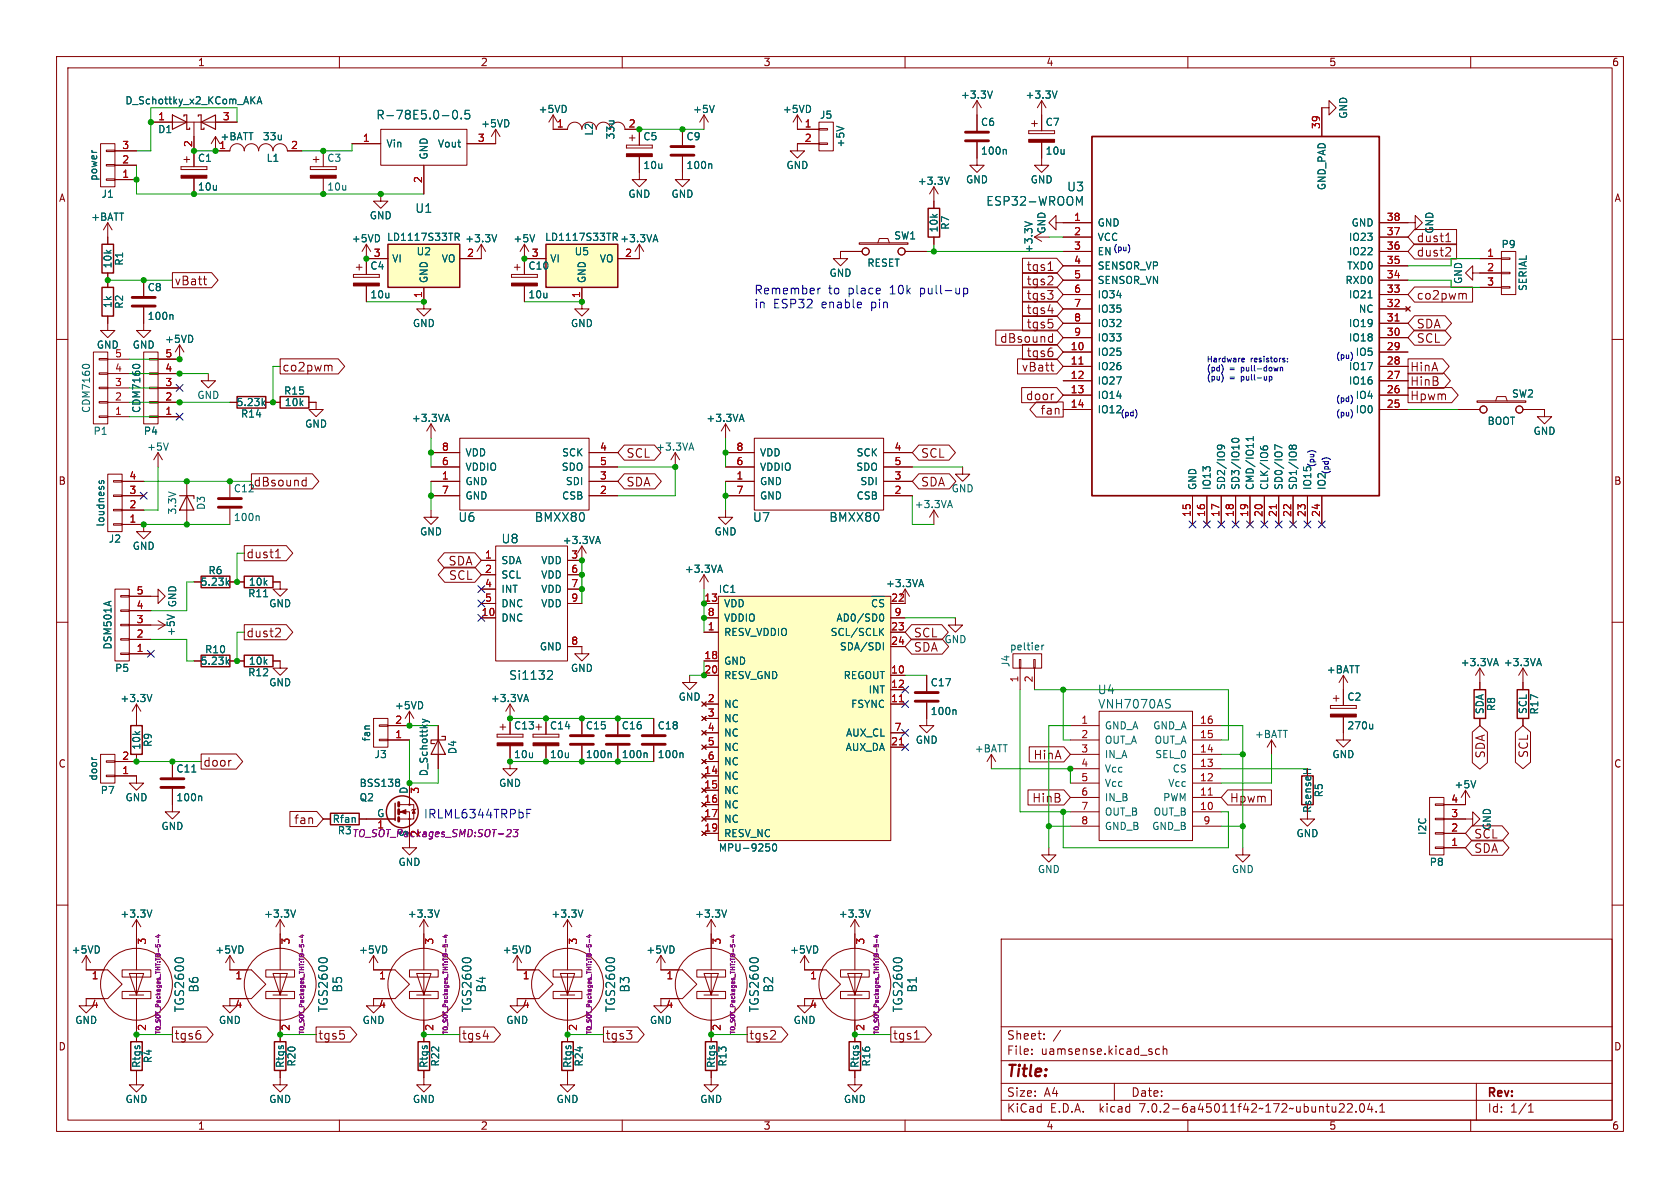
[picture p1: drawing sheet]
<svg xmlns="http://www.w3.org/2000/svg" width="297mm" height="210mm" viewBox="0 0 297 210" stroke-linecap="round" stroke-linejoin="round" font-family="sans-serif">
<defs><g id="words">
<text font-size="2.8" fill="#840000" x="178" y="190.8">Title:</text>
<g font-size="2.1" fill="#006464">
<text x="66.5" y="21.3">R-78E5.0-0.5</text>
<text x="188.6" y="34">U3</text>
<text x="73.4" y="37.8">U1</text>
<text x="174.3" y="36.5">ESP32-WROOM</text>
<text x="81" y="92.4">U6</text>
<text x="94.5" y="92.4">BMXX80</text>
<text x="133.1" y="92.4">U7</text>
<text x="146.6" y="92.4">BMXX80</text>
<text x="88.6" y="96.2">U8</text>
<text x="90" y="120.3">Si1132</text>
<text x="194" y="122.9">U4</text>
<text x="194.1" y="125.4">VNH7070AS</text>
<text x="32.7" y="179" transform="rotate(-90 32.7 179)">TGS2600</text>
<text x="35.2" y="175.5" transform="rotate(-90 35.2 175.5)">B6</text>
<text x="58.1" y="179" transform="rotate(-90 58.1 179)">TGS2600</text>
<text x="60.6" y="175.5" transform="rotate(-90 60.6 175.5)">B5</text>
<text x="83.5" y="179" transform="rotate(-90 83.5 179)">TGS2600</text>
<text x="86" y="175.5" transform="rotate(-90 86 175.5)">B4</text>
<text x="108.9" y="179" transform="rotate(-90 108.9 179)">TGS2600</text>
<text x="111.4" y="175.5" transform="rotate(-90 111.4 175.5)">B3</text>
<text x="134.3" y="179" transform="rotate(-90 134.3 179)">TGS2600</text>
<text x="136.8" y="175.5" transform="rotate(-90 136.8 175.5)">B2</text>
<text x="159.7" y="179" transform="rotate(-90 159.7 179)">TGS2600</text>
<text x="162.2" y="175.5" transform="rotate(-90 162.2 175.5)">B1</text>
</g>
<g font-size="2.1" fill="#840000">
<text x="250.4" y="43">dust1</text>
<text x="250.4" y="45.5">dust2</text>
<text x="30.9" y="50.6">vBatt</text>
<text x="181.4" y="53.1">tgs3</text>
<text x="181.4" y="50.6">tgs2</text>
<text x="181.4" y="48.1">tgs1</text>
<text x="250.4" y="53.1">co2pwm</text>
<text x="181.4" y="55.7">tgs4</text>
<text x="181.4" y="58.2">tgs5</text>
<text x="250.4" y="58.2">SDA</text>
<text x="49.9" y="65.8">co2pwm</text>
<text x="176.7" y="60.8">dBsound</text>
<text x="180.6" y="65.8">vBatt</text>
<text x="181.4" y="63.3">tgs6</text>
<text x="249.3" y="65.8">HinA</text>
<text x="250.4" y="60.8">SCL</text>
<text x="181.3" y="70.9">door</text>
<text x="249.3" y="68.4">HinB</text>
<text x="249.3" y="70.9">Hpwm</text>
<text x="183.9" y="73.5">fan</text>
<text x="110.7" y="81.1">SCL</text>
<text x="162.8" y="81.1">SCL</text>
<text x="44.8" y="86.2">dBsound</text>
<text x="110.7" y="86.2">SDA</text>
<text x="162.8" y="86.2">SDA</text>
<text x="43.6" y="98.9">dust1</text>
<text x="79.2" y="100.1">SDA</text>
<text x="79.3" y="102.7">SCL</text>
<text x="43.6" y="112.8">dust2</text>
<text x="161.5" y="112.8">SCL</text>
<text x="161.5" y="115.4">SDA</text>
<text x="35.9" y="135.7">door</text>
<text x="182.6" y="134.4">HinA</text>
<text x="262.7" y="134.2" transform="rotate(-90 262.7 134.2)">SDA</text>
<text x="270.3" y="134.1" transform="rotate(-90 270.3 134.1)">SCL</text>
<text x="182.4" y="142">HinB</text>
<text x="217.4" y="142">Hpwm</text>
<text x="51.9" y="145.8">fan</text>
<text x="260.6" y="148.4">SCL</text>
<text x="260.6" y="150.9">SDA</text>
<text x="30.9" y="183.9">tgs6</text>
<text x="56.3" y="183.9">tgs5</text>
<text x="81.7" y="183.9">tgs4</text>
<text x="107.1" y="183.9">tgs3</text>
<text x="132.5" y="183.9">tgs2</text>
<text x="157.9" y="183.9">tgs1</text>
<text x="178" y="183.9">Sheet:</text>
<text x="186.2" y="183.9">/</text>
<text x="178" y="186.6">File:</text>
<text x="184" y="186.6">uamsense.kicad_sch</text>
<text x="178" y="196.8">KiCad</text>
<text x="178" y="194">Size:</text>
<text x="184.6" y="194">A4</text>
<text x="185.7" y="196.8">E.D.A.</text>
<text x="194.4" y="196.8">kicad</text>
<text x="200" y="194">Date:</text>
<text x="201.5" y="196.8">7.0.2-6a45011f42~172~ubuntu22.04.1</text>
<text x="263" y="194.2">Rev:</text>
<text x="263" y="196.8">Id:</text>
<text x="267" y="196.8">1/1</text>
</g>
<g font-size="2.1" fill="#0000c2">
<text x="133.3" y="52.1">Remember</text>
<text x="146.4" y="52.1">to</text>
<text x="149.9" y="52.1">place</text>
<text x="157.3" y="52.1">10k</text>
<text x="162.7" y="52.1">pull-up</text>
<text x="133.3" y="54.6">in</text>
<text x="136.7" y="54.6">ESP32</text>
<text x="145.2" y="54.6">enable</text>
<text x="154" y="54.6">pin</text>
<text x="74.9" y="144.8">IRLML6344TRPbF</text>
</g>
<g font-size="1.8" fill="#840000">
<text x="35" y="11.8">1</text>
<text x="85" y="11.8">2</text>
<text x="135" y="11.8">3</text>
<text x="185" y="11.8">4</text>
<text x="235" y="11.8">5</text>
<text x="285" y="11.8">6</text>
<text x="10.4" y="35.8">A</text>
<text x="285.4" y="35.8">A</text>
<text x="10.3" y="85.8">B</text>
<text x="285.3" y="85.8">B</text>
<text x="10.3" y="135.8">C</text>
<text x="285.3" y="135.8">C</text>
<text x="232" y="143.8" transform="rotate(-90 232 143.8)">RsenseH</text>
<text x="10.3" y="185.8">D</text>
<text x="285.3" y="185.8">D</text>
<text x="35" y="199.8">1</text>
<text x="85" y="199.8">2</text>
<text x="135" y="199.8">3</text>
<text x="185" y="199.8">4</text>
<text x="235" y="199.8">5</text>
<text x="285" y="199.8">6</text>
</g>
<g font-size="1.8" fill="#006464">
<text x="169.8" y="17.6">+3.3V</text>
<text x="181.2" y="17.6">+3.3V</text>
<text x="22.1" y="18.6">D_Schottky_x2_KCom_AKA</text>
<text x="27.9" y="23.7">D1</text>
<text x="85" y="22.7">+5VD</text>
<text x="95.2" y="20.1">+5VD</text>
<text x="122.5" y="20.1">+5V</text>
<text x="138.3" y="20.1">+5VD</text>
<text x="144.9" y="21.1">J5</text>
<text x="173.4" y="22.4">C6</text>
<text x="184.8" y="22.4">C7</text>
<text x="238.3" y="21" transform="rotate(-90 238.3 21)">GND</text>
<text x="34.9" y="28.8">C1</text>
<text x="38.9" y="25">+BATT</text>
<text x="46.4" y="25">33u</text>
<text x="47.1" y="28.8">L1</text>
<text x="57.8" y="28.8">C3</text>
<text x="68.3" y="26.2">Vin</text>
<text x="75.8" y="28.2" transform="rotate(-90 75.8 28.2)">GND</text>
<text x="77.3" y="26.2">Vout</text>
<text x="105" y="24" transform="rotate(-90 105 24)">L2</text>
<text x="108.8" y="24.7" transform="rotate(-90 108.8 24.7)">33u</text>
<text x="113.7" y="25">C5</text>
<text x="121.3" y="25">C9</text>
<text x="149.4" y="26.1" transform="rotate(-90 149.4 26.1)">+5V</text>
<text x="173.4" y="27.5">100n</text>
<text x="184.8" y="27.5">10u</text>
<text x="17.3" y="32" transform="rotate(-90 17.3 32)">power</text>
<text x="17.9" y="35.1">J1</text>
<text x="34.9" y="33.8">10u</text>
<text x="57.8" y="33.8">10u</text>
<text x="111" y="35.1">GND</text>
<text x="113.7" y="30">10u</text>
<text x="118.7" y="35.1">GND</text>
<text x="121.3" y="30">100n</text>
<text x="139" y="30">GND</text>
<text x="162.2" y="32.8">+3.3V</text>
<text x="170.7" y="32.6">GND</text>
<text x="182.2" y="32.6">GND</text>
<text x="234.5" y="33.7" transform="rotate(-90 234.5 33.7)">GND_PAD</text>
<text x="16.1" y="39.2">+BATT</text>
<text x="65.3" y="38.9">GND</text>
<text x="165.9" y="41.2" transform="rotate(-90 165.9 41.2)">10k</text>
<text x="168" y="40.7" transform="rotate(-90 168 40.7)">R7</text>
<text x="185" y="41.4" transform="rotate(-90 185 41.4)">GND</text>
<text x="194.1" y="40.2">GND</text>
<text x="238.8" y="40.2">GND</text>
<text x="253.6" y="41.4" transform="rotate(-90 253.6 41.4)">GND</text>
<text x="19.9" y="47.5" transform="rotate(-90 19.9 47.5)">10k</text>
<text x="21.9" y="47" transform="rotate(-90 21.9 47)">R1</text>
<text x="62.1" y="43">+5VD</text>
<text x="65.4" y="47.8">C4</text>
<text x="68.4" y="42.7">LD1117S33TR</text>
<text x="69.3" y="46.5">VI</text>
<text x="73.6" y="45.3">U2</text>
<text x="78" y="46.5">VO</text>
<text x="82.2" y="43">+3.3V</text>
<text x="90.7" y="43">+5V</text>
<text x="93.4" y="47.8">C10</text>
<text x="96.3" y="42.7">LD1117S33TR</text>
<text x="97.3" y="46.5">VI</text>
<text x="101.5" y="45.3">U5</text>
<text x="105.9" y="46.5">VO</text>
<text x="109.6" y="43">+3.3VA</text>
<text x="153.3" y="47.3">RESET</text>
<text x="158" y="42.5">SW1</text>
<text x="182.7" y="44.8" transform="rotate(-90 182.7 44.8)">+3.3V</text>
<text x="194.1" y="42.7">VCC</text>
<text x="194.1" y="45.3">EN</text>
<text x="194.1" y="47.8">SENSOR_VP</text>
<text x="238" y="47.8">TXD0</text>
<text x="238.3" y="45.3">IO22</text>
<text x="238.3" y="42.7">IO23</text>
<text x="265.4" y="44">P9</text>
<text x="26" y="51.6">C8</text>
<text x="65.4" y="52.9">10u</text>
<text x="75.8" y="50" transform="rotate(-90 75.8 50)">GND</text>
<text x="93.4" y="52.9">10u</text>
<text x="103.7" y="50" transform="rotate(-90 103.7 50)">GND</text>
<text x="146.6" y="49.1">GND</text>
<text x="194.1" y="50.4">SENSOR_VN</text>
<text x="194.1" y="52.9">IO34</text>
<text x="237.7" y="50.4">RXD0</text>
<text x="238.3" y="52.9">IO21</text>
<text x="258.6" y="50.3" transform="rotate(-90 258.6 50.3)">GND</text>
<text x="270.1" y="51.5" transform="rotate(-90 270.1 51.5)">SERIAL</text>
<text x="19.9" y="54.5" transform="rotate(-90 19.9 54.5)">1k</text>
<text x="21.9" y="54.6" transform="rotate(-90 21.9 54.6)">R2</text>
<text x="26" y="56.7">100n</text>
<text x="72.9" y="58">GND</text>
<text x="100.9" y="58">GND</text>
<text x="194.1" y="55.4">IO35</text>
<text x="194.1" y="58">IO32</text>
<text x="238.3" y="58">IO19</text>
<text x="240.1" y="55.4">NC</text>
<text x="17.1" y="61.8">GND</text>
<text x="20.3" y="63.2">5</text>
<text x="23.4" y="61.8">GND</text>
<text x="29.1" y="60.8">+5VD</text>
<text x="194.1" y="63.1">IO25</text>
<text x="194.1" y="65.6">IO26</text>
<text x="194.1" y="60.5">IO33</text>
<text x="238.3" y="65.6">IO17</text>
<text x="238.3" y="60.5">IO18</text>
<text x="239.6" y="63.1">IO5</text>
<text x="34.8" y="70.7">GND</text>
<text x="41.8" y="71.9">5.23k</text>
<text x="50.2" y="69.9">R15</text>
<text x="50.3" y="71.9">10k</text>
<text x="194.1" y="68.1">IO27</text>
<text x="194.1" y="70.7">IO14</text>
<text x="238.3" y="68.1">IO16</text>
<text x="239.6" y="70.7">IO4</text>
<text x="267.2" y="70.4">SW2</text>
<text x="16.1" y="73.1" transform="rotate(-90 16.1 73.1)">CDM7160</text>
<text x="16.5" y="77">P1</text>
<text x="25" y="73.1" transform="rotate(-90 25 73.1)">CDM7160</text>
<text x="25.4" y="77">P4</text>
<text x="42.5" y="74">R14</text>
<text x="53.9" y="75.8">GND</text>
<text x="72.7" y="74.7">+3.3VA</text>
<text x="124.8" y="74.7">+3.3VA</text>
<text x="194.1" y="73.2">IO12</text>
<text x="239.6" y="73.2">IO0</text>
<text x="262.9" y="75.2">BOOT</text>
<text x="271.1" y="77">GND</text>
<text x="25.9" y="79.8">+5V</text>
<text x="82.3" y="83.4">VDDIO</text>
<text x="82.3" y="80.8">VDD</text>
<text x="99.2" y="83.4">SDO</text>
<text x="99.2" y="80.8">SCK</text>
<text x="115.9" y="79.8">+3.3VA</text>
<text x="134.4" y="83.4">VDDIO</text>
<text x="134.4" y="80.8">VDD</text>
<text x="151.3" y="83.4">SDO</text>
<text x="151.3" y="80.8">SCK</text>
<text x="41.3" y="87.2">C12</text>
<text x="82.3" y="85.9">GND</text>
<text x="82.3" y="88.5">GND</text>
<text x="99.2" y="88.5">CSB</text>
<text x="99.9" y="85.9">SDI</text>
<text x="134.4" y="85.9">GND</text>
<text x="134.4" y="88.5">GND</text>
<text x="151.3" y="88.5">CSB</text>
<text x="152" y="85.9">SDI</text>
<text x="161.6" y="90">+3.3VA</text>
<text x="168.2" y="87.2">GND</text>
<text x="211.6" y="86.6" transform="rotate(-90 211.6 86.6)">GND</text>
<text x="214.2" y="86.6" transform="rotate(-90 214.2 86.6)">IO13</text>
<text x="216.7" y="86.6" transform="rotate(-90 216.7 86.6)">SD2/IO9</text>
<text x="219.3" y="86.6" transform="rotate(-90 219.3 86.6)">SD3/IO10</text>
<text x="221.8" y="86.6" transform="rotate(-90 221.8 86.6)">CMD/IO11</text>
<text x="224.3" y="86.6" transform="rotate(-90 224.3 86.6)">CLK/IO6</text>
<text x="226.9" y="86.6" transform="rotate(-90 226.9 86.6)">SD0/IO7</text>
<text x="229.4" y="86.6" transform="rotate(-90 229.4 86.6)">SD1/IO8</text>
<text x="232" y="86.6" transform="rotate(-90 232 86.6)">IO15</text>
<text x="234.5" y="86.6" transform="rotate(-90 234.5 86.6)">IO2</text>
<text x="18.6" y="93.2" transform="rotate(-90 18.6 93.2)">loudness</text>
<text x="31.3" y="91" transform="rotate(-90 31.3 91)">3.3V</text>
<text x="36.4" y="90.2" transform="rotate(-90 36.4 90.2)">D3</text>
<text x="41.3" y="92.3">100n</text>
<text x="74.2" y="94.8">GND</text>
<text x="126.3" y="94.8">GND</text>
<text x="19.2" y="96.1">J2</text>
<text x="23.4" y="97.3">GND</text>
<text x="36.8" y="101.7">R6</text>
<text x="88.6" y="99.9">SDA</text>
<text x="95.6" y="99.9">VDD</text>
<text x="99.4" y="96.3">+3.3VA</text>
<text x="121" y="101.4">+3.3VA</text>
<text x="31.3" y="107.4" transform="rotate(-90 31.3 107.4)">GND</text>
<text x="35.4" y="103.7">5.23k</text>
<text x="43.8" y="105.7">R11</text>
<text x="43.9" y="103.7">10k</text>
<text x="47.5" y="107.5">GND</text>
<text x="88.6" y="102.4">SCL</text>
<text x="88.6" y="105">INT</text>
<text x="88.6" y="107.5">DNC</text>
<text x="95.6" y="102.4">VDD</text>
<text x="95.6" y="105">VDD</text>
<text x="95.6" y="107.5">VDD</text>
<text x="127" y="105">IC1</text>
<text x="128" y="107.5">VDD</text>
<text x="156.6" y="103.9">+3.3VA</text>
<text x="31.1" y="112.5" transform="rotate(-90 31.1 112.5)">+5V</text>
<text x="88.6" y="110">DNC</text>
<text x="128" y="112.6">RESV_VDDIO</text>
<text x="128" y="110">VDDIO</text>
<text x="146.7" y="112.6">SCL/SCLK</text>
<text x="147.7" y="110">AD0/SD0</text>
<text x="153.9" y="108.1">~{CS}</text>
<text x="166.9" y="113.9">GND</text>
<text x="19.9" y="114.9" transform="rotate(-90 19.9 114.9)">DSM501A</text>
<text x="20.3" y="118.9">P5</text>
<text x="35.4" y="117.7">5.23k</text>
<text x="36.2" y="115.6">R10</text>
<text x="43.8" y="119.7">R12</text>
<text x="43.9" y="117.7">10k</text>
<text x="95.3" y="115.1">GND</text>
<text x="100.9" y="118.9">GND</text>
<text x="128" y="117.7">GND</text>
<text x="148.4" y="115.1">SDA/SDI</text>
<text x="178.5" y="115.1">peltier</text>
<text x="178.6" y="118" transform="rotate(-90 178.6 118)">J4</text>
<text x="234.5" y="119.2">+BATT</text>
<text x="258.2" y="117.9">+3.3VA</text>
<text x="265.8" y="117.9">+3.3VA</text>
<text x="21.2" y="124.3">+3.3V</text>
<text x="47.5" y="121.5">GND</text>
<text x="69.8" y="125.5">+5VD</text>
<text x="86.7" y="124.3">+3.3VA</text>
<text x="119.9" y="124">GND 2</text>
<text x="128" y="125.3">NC</text>
<text x="128" y="120.2">RESV_GND</text>
<text x="149" y="120.2">REGOUT</text>
<text x="150.3" y="125.3">FSYNC</text>
<text x="153.4" y="122.7">INT</text>
<text x="164.5" y="121.5">C17</text>
<text x="238.1" y="124">C2</text>
<text x="264.5" y="125.8" transform="rotate(-90 264.5 125.8)">R8</text>
<text x="65.6" y="131.1" transform="rotate(-90 65.6 131.1)">fan</text>
<text x="90.8" y="129.1">C13</text>
<text x="97.2" y="129.1">C14</text>
<text x="103.5" y="129.1">C15</text>
<text x="109.9" y="129.1">C16</text>
<text x="116.2" y="129.1">C18</text>
<text x="128" y="127.8">NC</text>
<text x="128" y="130.4">NC</text>
<text x="149.4" y="130.4">AUX_CL</text>
<text x="161.8" y="131.6">GND</text>
<text x="164.5" y="126.6">100n</text>
<text x="195.3" y="129.1">GND_A</text>
<text x="195.3" y="131.6">OUT_A</text>
<text x="203.8" y="129.1">GND_A</text>
<text x="204" y="131.6">OUT_A</text>
<text x="221.8" y="130.6">+BATT</text>
<text x="238.1" y="129.1">270u</text>
<text x="262.4" y="126.3" transform="rotate(-90 262.4 126.3)">SDA</text>
<text x="270.1" y="126.3" transform="rotate(-90 270.1 126.3)">SCL</text>
<text x="272.1" y="126.4" transform="rotate(-90 272.1 126.4)">R17</text>
<text x="25" y="132.6" transform="rotate(-90 25 132.6)">10k</text>
<text x="27" y="132.1" transform="rotate(-90 27 132.1)">R9</text>
<text x="31.1" y="136.7">C11</text>
<text x="66.2" y="134.2">J3</text>
<text x="75.8" y="137.3" transform="rotate(-90 75.8 137.3)">D_Schottky</text>
<text x="80.8" y="133.4" transform="rotate(-90 80.8 133.4)">D4</text>
<text x="90.8" y="134.2">10u</text>
<text x="97.2" y="134.2">10u</text>
<text x="103.5" y="134.2">100n</text>
<text x="109.9" y="134.2">100n</text>
<text x="116.2" y="134.2">100n</text>
<text x="128" y="138">NC</text>
<text x="128" y="132.9">NC</text>
<text x="128" y="135.4">NC</text>
<text x="149.4" y="132.9">AUX_DA</text>
<text x="172.3" y="133.2">+BATT</text>
<text x="195.3" y="134.2">IN_A</text>
<text x="195.3" y="136.7">Vcc</text>
<text x="204.1" y="134.2">SEL_0</text>
<text x="207.2" y="136.7">CS</text>
<text x="235.5" y="134.2">GND</text>
<text x="17.3" y="138.1" transform="rotate(-90 17.3 138.1)">door</text>
<text x="17.7" y="140.5">P7</text>
<text x="22.1" y="141.8">GND</text>
<text x="31.1" y="141.8">100n</text>
<text x="63.5" y="141.8">Q2</text>
<text x="63.5" y="139.3">BSS138</text>
<text x="72.1" y="140.4" transform="rotate(-90 72.1 140.4)">D</text>
<text x="88.2" y="139.3">GND</text>
<text x="128" y="140.5">NC</text>
<text x="128" y="143.1">NC</text>
<text x="195.3" y="139.3">Vcc</text>
<text x="195.3" y="141.8">IN_B</text>
<text x="205.5" y="141.8">PWM</text>
<text x="206.4" y="139.3">Vcc</text>
<text x="234" y="141" transform="rotate(-90 234 141)">R5</text>
<text x="257.1" y="139.5">+5V</text>
<text x="28.5" y="146.9">GND</text>
<text x="58.7" y="145.6">Rfan</text>
<text x="59.7" y="147.6">R3</text>
<text x="66.6" y="144.5">G</text>
<text x="72.1" y="148" transform="rotate(-90 72.1 148)">S</text>
<text x="128" y="145.6">NC</text>
<text x="128" y="148.1">RESV_NC</text>
<text x="195.3" y="144.3">OUT_B</text>
<text x="195.3" y="146.9">GND_B</text>
<text x="203.6" y="146.9">GND_B</text>
<text x="203.8" y="144.3">OUT_B</text>
<text x="229.1" y="148.1">GND</text>
<text x="252.3" y="147.7" transform="rotate(-90 252.3 147.7)">I2C</text>
<text x="263.7" y="146.8" transform="rotate(-90 263.7 146.8)">GND</text>
<text x="70.4" y="153.2">GND</text>
<text x="127" y="150.7">MPU-9250</text>
<text x="183.4" y="154.5">GND</text>
<text x="217.7" y="154.5">GND</text>
<text x="252.7" y="153.2">P8</text>
<text x="21.2" y="162.4">+3.3V</text>
<text x="46.6" y="162.4">+3.3V</text>
<text x="72" y="162.4">+3.3V</text>
<text x="97.4" y="162.4">+3.3V</text>
<text x="122.8" y="162.4">+3.3V</text>
<text x="148.2" y="162.4">+3.3V</text>
<text x="12.6" y="168.7">+5VD</text>
<text x="38" y="168.7">+5VD</text>
<text x="63.4" y="168.7">+5VD</text>
<text x="88.8" y="168.7">+5VD</text>
<text x="114.2" y="168.7">+5VD</text>
<text x="139.6" y="168.7">+5VD</text>
<text x="13.2" y="181.2">GND</text>
<text x="38.6" y="181.2">GND</text>
<text x="64" y="181.2">GND</text>
<text x="89.4" y="181.2">GND</text>
<text x="114.8" y="181.2">GND</text>
<text x="140.2" y="181.2">GND</text>
<text x="25" y="188.8" transform="rotate(-90 25 188.8)">Rtgs</text>
<text x="27" y="188" transform="rotate(-90 27 188)">R4</text>
<text x="50.4" y="188.8" transform="rotate(-90 50.4 188.8)">Rtgs</text>
<text x="52.4" y="188.6" transform="rotate(-90 52.4 188.6)">R20</text>
<text x="75.8" y="188.8" transform="rotate(-90 75.8 188.8)">Rtgs</text>
<text x="77.8" y="188.6" transform="rotate(-90 77.8 188.6)">R22</text>
<text x="101.2" y="188.8" transform="rotate(-90 101.2 188.8)">Rtgs</text>
<text x="103.2" y="188.6" transform="rotate(-90 103.2 188.6)">R24</text>
<text x="126.6" y="188.8" transform="rotate(-90 126.6 188.8)">Rtgs</text>
<text x="128.6" y="188.6" transform="rotate(-90 128.6 188.6)">R13</text>
<text x="152" y="188.8" transform="rotate(-90 152 188.8)">Rtgs</text>
<text x="154" y="188.6" transform="rotate(-90 154 188.6)">R16</text>
<text x="22.1" y="195.1">GND</text>
<text x="47.5" y="195.1">GND</text>
<text x="72.9" y="195.1">GND</text>
<text x="98.3" y="195.1">GND</text>
<text x="123.7" y="195.1">GND</text>
<text x="149.1" y="195.1">GND</text>
</g>
<g font-size="1.8" fill="#a90000">
<text x="27.9" y="21.3">1</text>
<text x="39.3" y="21.3">3</text>
<text x="98.4" y="22.6">1</text>
<text x="111.1" y="22.6">2</text>
<text x="142.2" y="22.6">1</text>
<text x="233.4" y="22.9" transform="rotate(-90 233.4 22.9)">39</text>
<text x="21.6" y="29">2</text>
<text x="21.6" y="26.4">3</text>
<text x="34" y="26.1" transform="rotate(-90 34 26.1)">2</text>
<text x="38.7" y="26.4">1</text>
<text x="51.4" y="26.4">2</text>
<text x="64.1" y="25.1">1</text>
<text x="84.4" y="25.1">3</text>
<text x="142.2" y="25.1">2</text>
<text x="21.6" y="31.5">1</text>
<text x="74.7" y="32.4" transform="rotate(-90 74.7 32.4)">2</text>
<text x="189.8" y="39.1">1</text>
<text x="189.8" y="41.7">2</text>
<text x="245.1" y="41.7">37</text>
<text x="245.1" y="39.1">38</text>
<text x="66" y="45.5">3</text>
<text x="82.5" y="45.5">2</text>
<text x="93.9" y="45.5">3</text>
<text x="110.5" y="45.5">2</text>
<text x="189.8" y="44.2">3</text>
<text x="189.8" y="46.7">4</text>
<text x="245.1" y="46.7">35</text>
<text x="245.1" y="44.2">36</text>
<text x="262.9" y="45.5">1</text>
<text x="74.7" y="52.7" transform="rotate(-90 74.7 52.7)">1</text>
<text x="102.6" y="52.7" transform="rotate(-90 102.6 52.7)">1</text>
<text x="189.8" y="49.3">5</text>
<text x="189.8" y="51.8">6</text>
<text x="245.1" y="51.8">33</text>
<text x="245.1" y="49.3">34</text>
<text x="262.9" y="48">2</text>
<text x="262.9" y="50.5">3</text>
<text x="189.8" y="54.4">7</text>
<text x="189.8" y="56.9">8</text>
<text x="189.8" y="59.4">9</text>
<text x="245.1" y="59.4">30</text>
<text x="245.1" y="56.9">31</text>
<text x="245.1" y="54.4">32</text>
<text x="20.3" y="65.8">4</text>
<text x="29.2" y="65.8">4</text>
<text x="29.2" y="63.2">5</text>
<text x="189.2" y="62">10</text>
<text x="189.2" y="64.5">11</text>
<text x="245.1" y="64.5">28</text>
<text x="245.1" y="62">29</text>
<text x="20.3" y="70.9">2</text>
<text x="20.3" y="68.3">3</text>
<text x="29.2" y="70.9">2</text>
<text x="29.2" y="68.3">3</text>
<text x="189.2" y="67.1">12</text>
<text x="189.2" y="69.6">13</text>
<text x="245.1" y="69.6">26</text>
<text x="245.1" y="67.1">27</text>
<text x="20.3" y="73.4">1</text>
<text x="29.2" y="73.4">1</text>
<text x="189.2" y="72.1">14</text>
<text x="245.1" y="72.1">25</text>
<text x="78.1" y="82.3">6</text>
<text x="78.1" y="79.8">8</text>
<text x="106" y="79.8">4</text>
<text x="106" y="82.3">5</text>
<text x="130.1" y="82.3">6</text>
<text x="130.1" y="79.8">8</text>
<text x="158.1" y="79.8">4</text>
<text x="158.1" y="82.3">5</text>
<text x="22.8" y="89.9">2</text>
<text x="22.8" y="87.4">3</text>
<text x="22.8" y="84.8">4</text>
<text x="78.1" y="84.8">1</text>
<text x="78.1" y="87.4">7</text>
<text x="106" y="87.4">2</text>
<text x="106" y="84.8">3</text>
<text x="130.1" y="84.8">1</text>
<text x="130.1" y="87.4">7</text>
<text x="158.1" y="87.4">2</text>
<text x="158.1" y="84.8">3</text>
<text x="22.8" y="92.5">1</text>
<text x="210.6" y="91.4" transform="rotate(-90 210.6 91.4)">15</text>
<text x="213.1" y="91.4" transform="rotate(-90 213.1 91.4)">16</text>
<text x="215.6" y="91.4" transform="rotate(-90 215.6 91.4)">17</text>
<text x="218.2" y="91.4" transform="rotate(-90 218.2 91.4)">18</text>
<text x="220.7" y="91.4" transform="rotate(-90 220.7 91.4)">19</text>
<text x="223.3" y="91.4" transform="rotate(-90 223.3 91.4)">20</text>
<text x="225.8" y="91.4" transform="rotate(-90 225.8 91.4)">21</text>
<text x="228.3" y="91.4" transform="rotate(-90 228.3 91.4)">22</text>
<text x="230.9" y="91.4" transform="rotate(-90 230.9 91.4)">23</text>
<text x="233.4" y="91.4" transform="rotate(-90 233.4 91.4)">24</text>
<text x="85.7" y="98.8">1</text>
<text x="85.7" y="101.3">2</text>
<text x="100.9" y="98.8">3</text>
<text x="100.9" y="101.3">6</text>
<text x="24.1" y="107.7">4</text>
<text x="24.1" y="105.2">5</text>
<text x="85.7" y="103.9">4</text>
<text x="85.7" y="106.4">5</text>
<text x="100.9" y="103.9">7</text>
<text x="100.9" y="106.4">9</text>
<text x="124.5" y="106.4">13</text>
<text x="157.5" y="106.4">22</text>
<text x="24.1" y="112.8">2</text>
<text x="24.1" y="110.2">3</text>
<text x="85.1" y="109">10</text>
<text x="125.1" y="111.5">1</text>
<text x="125.1" y="109">8</text>
<text x="157.5" y="111.5">23</text>
<text x="158.1" y="109">9</text>
<text x="24.1" y="115.3">1</text>
<text x="100.9" y="114">8</text>
<text x="124.5" y="116.6">18</text>
<text x="124.5" y="119.1">20</text>
<text x="157.5" y="119.1">10</text>
<text x="157.5" y="114">24</text>
<text x="157.5" y="124.2">11</text>
<text x="157.5" y="121.7">12</text>
<text x="180.1" y="120.7" transform="rotate(-90 180.1 120.7)">1</text>
<text x="182.6" y="120.7" transform="rotate(-90 182.6 120.7)">2</text>
<text x="69.8" y="130.6">1</text>
<text x="69.8" y="128">2</text>
<text x="125.1" y="126.7">3</text>
<text x="125.1" y="129.3">4</text>
<text x="125.1" y="131.8">5</text>
<text x="157.5" y="131.8">21</text>
<text x="158.1" y="129.3">7</text>
<text x="191.1" y="128">1</text>
<text x="191.1" y="130.6">2</text>
<text x="212.1" y="130.6">15</text>
<text x="212.1" y="128">16</text>
<text x="21.6" y="136.9">1</text>
<text x="21.6" y="134.4">2</text>
<text x="124.5" y="136.9">14</text>
<text x="125.1" y="134.4">6</text>
<text x="191.1" y="133.1">3</text>
<text x="191.1" y="135.6">4</text>
<text x="212.1" y="135.6">13</text>
<text x="212.1" y="133.1">14</text>
<text x="74.3" y="140.4" transform="rotate(-90 74.3 140.4)">3</text>
<text x="124.5" y="139.4">15</text>
<text x="124.5" y="142">16</text>
<text x="191.1" y="138.2">5</text>
<text x="191.1" y="140.7">6</text>
<text x="191.1" y="143.3">7</text>
<text x="212.1" y="143.3">10</text>
<text x="212.1" y="140.7">11</text>
<text x="212.1" y="138.2">12</text>
<text x="256.5" y="142">4</text>
<text x="66.6" y="146.7">1</text>
<text x="74.3" y="148" transform="rotate(-90 74.3 148)">2</text>
<text x="124.5" y="144.5">17</text>
<text x="124.5" y="147.1">19</text>
<text x="191.1" y="145.8">8</text>
<text x="212.7" y="145.8">9</text>
<text x="256.5" y="149.6">1</text>
<text x="256.5" y="147.1">2</text>
<text x="256.5" y="144.5">3</text>
<text x="26" y="167" transform="rotate(-90 26 167)">3</text>
<text x="51.4" y="167" transform="rotate(-90 51.4 167)">3</text>
<text x="76.8" y="167" transform="rotate(-90 76.8 167)">3</text>
<text x="102.2" y="167" transform="rotate(-90 102.2 167)">3</text>
<text x="127.6" y="167" transform="rotate(-90 127.6 167)">3</text>
<text x="153" y="167" transform="rotate(-90 153 167)">3</text>
<text x="16.2" y="173.4">1</text>
<text x="41.6" y="173.4">1</text>
<text x="67" y="173.4">1</text>
<text x="92.4" y="173.4">1</text>
<text x="117.8" y="173.4">1</text>
<text x="143.2" y="173.4">1</text>
<text x="16.2" y="178.4">4</text>
<text x="41.6" y="178.4">4</text>
<text x="67" y="178.4">4</text>
<text x="92.4" y="178.4">4</text>
<text x="117.8" y="178.4">4</text>
<text x="143.2" y="178.4">4</text>
<text x="26" y="182.3" transform="rotate(-90 26 182.3)">2</text>
<text x="51.4" y="182.3" transform="rotate(-90 51.4 182.3)">2</text>
<text x="76.8" y="182.3" transform="rotate(-90 76.8 182.3)">2</text>
<text x="102.2" y="182.3" transform="rotate(-90 102.2 182.3)">2</text>
<text x="127.6" y="182.3" transform="rotate(-90 127.6 182.3)">2</text>
<text x="153" y="182.3" transform="rotate(-90 153 182.3)">2</text>
</g>
<text font-size="1.8" fill="#840084" x="62.2" y="148.1">TO_SOT_Packages_SMD:SOT-23</text>
<g font-size="1.4" fill="#0000c2">
<text x="196.8" y="44.5">(pu)</text>
<text x="213.4" y="64.1">Hardware</text>
<text x="213.4" y="65.7">(pd)</text>
<text x="217.4" y="65.7">=</text>
<text x="219.6" y="65.7">pull-down</text>
<text x="221.1" y="64.1">resistors:</text>
<text x="236.2" y="63.5">(pu)</text>
<text x="213.4" y="67.3">(pu)</text>
<text x="217.4" y="67.3">=</text>
<text x="219.6" y="67.3">pull-up</text>
<text x="236.2" y="71.1">(pd)</text>
<text x="198.1" y="73.7">(pd)</text>
<text x="236.2" y="73.7">(pu)</text>
<text x="234.9" y="83.8" transform="rotate(-90 234.9 83.8)">(pd)</text>
</g>
<text font-size="1.4" fill="#006464" x="232.4" y="82.6" transform="rotate(-90 232.4 82.6)">(pu)</text>
<g font-size="1.1" fill="#840084">
<text x="28.5" y="182.9" transform="rotate(-90 28.5 182.9)">TO_SOT_Packages_THT:TO-5-4</text>
<text x="53.9" y="182.9" transform="rotate(-90 53.9 182.9)">TO_SOT_Packages_THT:TO-5-4</text>
<text x="79.3" y="182.9" transform="rotate(-90 79.3 182.9)">TO_SOT_Packages_THT:TO-5-4</text>
<text x="104.7" y="182.9" transform="rotate(-90 104.7 182.9)">TO_SOT_Packages_THT:TO-5-4</text>
<text x="130.1" y="182.9" transform="rotate(-90 130.1 182.9)">TO_SOT_Packages_THT:TO-5-4</text>
<text x="155.5" y="182.9" transform="rotate(-90 155.5 182.9)">TO_SOT_Packages_THT:TO-5-4</text>
</g>
</g></defs>
<g fill="none" stroke="#840000" stroke-width=".18">
<path d="M10 10h277v190h-277zM12 12h273v186h-273zM60 10v2M110 10v2M160 10v2M172.7 17.8v5.3M172.7 17.8l-.7 1.3M172.7 17.8l.8 1.3M184.1 17.8v5.3M184.1 17.8l-.7 1.3M184.1 17.8l.8 1.3M210 10v2"/>
<path d="M234.9 19.1v1.2l1.3-1.2-1.3-1.3v1.3h-1.2v5M260 10v2M17.8 25.4h2.5v7.6h-2.5zM18.8 26.5h1.5v.3h-1.5zM18.8 29.1h1.5v.2h-1.5zM18.8 31.6h1.5v.3h-1.5zM19 39.4v3.8M19 39.4l-.7 1.2M19 39.4l.8 1.2M20.3 31.8h3.8M20.3 29.2h3.8M20.3 26.7h3.8"/>
<path d="M26.7 21.6h15.2M32 29.5v.5zM32 30h4.6zM32 29.5h4.6zM32.5 28.2h1M33 27.7v1M34.3 21.6v7.9M34.3 31.5v2.8M36.6 29.5v.5zM38.1 24.1v2.6h2.5a1.27 1.27 0 0 1 1.3-1.3 1.27 1.27 0 0 1 1.3 1.3 1.27 1.27 0 0 1 1.2-1.3 1.27 1.27 0 0 1 1.3 1.3 1.27 1.27 0 0 1 1.3-1.3 1.27 1.27 0 0 1 1.3 1.3 1.27 1.27 0 0 1 1.2-1.3 1.27 1.27 0 0 1 1.3 1.3h2.5M38.1 24.1l-.8 1.3M38.1 24.1l.8 1.3"/>
<path d="M54.9 29.5v.5zM54.9 30h4.5zM54.9 29.5h4.5zM55.4 28.2h1M55.9 27.7v1M57.1 26.7v2.8M57.1 31.5v2.8M59.4 29.5v.5zM62.2 25.4h5.1M67.3 22.9h15.2v6.3h-15.2zM67.3 34.3v1.3h1.3l-1.3 1.2-1.3-1.2h1.3M74.9 29.2v5.1"/>
<path d="M87.6 22.9v2.5h-5.1M87.6 22.9l-.7 1.2M87.6 22.9l.8 1.2M97.8 20.3v2.6h2.5a1.27 1.27 0 0 1 1.3-1.3 1.27 1.27 0 0 1 1.3 1.3 1.27 1.27 0 0 1 1.2-1.3 1.27 1.27 0 0 1 1.3 1.3 1.27 1.27 0 0 1 1.3-1.3 1.27 1.27 0 0 1 1.2 1.3 1.27 1.27 0 0 1 1.3-1.3 1.27 1.27 0 0 1 1.3 1.3h2.5v2.8M97.8 20.3l-.8 1.3M97.8 20.3l.8 1.3M110.7 25.7v.5zM110.7 26.2h4.6zM110.7 25.7h4.6zM111.3 24.4h1M111.8 23.9v1M113 27.7v4.1h1.3l-1.3 1.2-1.2-1.2h1.2"/>
<path d="M115.3 25.7v.5zM120.6 27.7v4.1h1.3l-1.3 1.2-1.2-1.2h1.2M120.6 22.9v2.8M124.5 20.3v2.6M124.5 20.3l-.8 1.3M124.5 20.3l.7 1.3M141 20.3v2.6h3.8M141 20.3l-.8 1.3M141 20.3l.7 1.3M144.8 25.3h1.5v.2h-1.5zM144.8 22.7h1.5v.3h-1.5zM144.8 21.6h2.5v5.1h-2.5z"/>
<path d="M144.8 25.4h-3.8v1.3h1.2l-1.2 1.2-1.3-1.2h1.3M165.1 33v3.8M165.1 33l-.8 1.3M165.1 33l.8 1.3M172.7 25.1v4.1h1.3l-1.3 1.3-1.3-1.3h1.3M181.9 23.1v.5zM181.9 23.6h4.5zM181.9 23.1h4.5zM182.4 21.8h1M182.9 21.3v1.1M184.1 25.1v4.1h1.3l-1.3 1.3-1.2-1.3h1.2M186.4 23.1v.5z"/>
<path d="M186.7 39.4v-1.3l-1.3 1.3 1.3 1.2v-1.2h6.3M243.8 39.4h6.4v-1.3l1.3 1.3-1.3 1.2v-1.2M10 60h2M19 55.9v2.5h1.3l-1.3 1.3-1.2-1.3h1.2M19 48.3v2.5M25.4 54.4v4h1.3l-1.3 1.3-1.3-1.3h1.3M25.4 49.5v2.8M30.5 48.2h6.9l1.2 1.3-1.2 1.4h-6.9zM35.9 49.3h.6M36.4 50.3h.1M62.5 48.5v.5zM62.5 49h4.6z"/>
<path d="M62.5 48.5h4.6zM63 47.2h1M63.5 46.7v1.1M64.8 43.2l-.8 1.3M64.8 43.2v5.3M64.8 50.5v2.8M64.8 43.2l.7 1.3M64.8 45.7h3.8M67.1 48.5v.5zM74.9 50.8v3.8h1.3l-1.3 1.3-1.2-1.3h1.2M85.1 43.2v2.5h-3.8M85.1 43.2l-.8 1.3"/>
<path d="M85.1 43.2l.8 1.3M90.4 48.5v.5zM90.4 49h4.6zM90.4 48.5h4.6zM90.9 47.2h1M91.4 46.7v1.1M92.7 43.2v5.3M92.7 50.5v2.8M92.7 45.7h3.8M92.7 43.2l-.8 1.3M92.7 43.2l.8 1.3M95 48.5v.5z"/>
<path d="M102.9 50.8v3.8h1.2l-1.2 1.3-1.3-1.3h1.3M113 43.2l-.7 1.3M113 43.2v2.5h-3.8M113 43.2l.8 1.3M151.9 42.9h8.6v.3h-8.6zM152.4 44.5h-3.8v1.2h1.3l-1.3 1.3-1.3-1.3h1.3M155.2 42.9l.2-.7h1.6l.2 .7M160 44.5h3.8M165.1 41.9v1.3M176 58.4h10.8l1.2 1.3-1.2 1.3h-10.8zM180.8 50.7h6l1.2 1.4-1.2 1.3h-6zM180.8 48.2h6l1.2 1.3-1.2 1.4h-6z"/>
<path d="M180.8 53.3h6l1.2 1.3-1.2 1.3h-6zM180.8 45.7h6l1.2 1.3-1.2 1.3h-6zM180.8 55.8h6l1.2 1.4-1.2 1.3h-6zM182.9 41.9l1.2 .8M182.9 41.9h2.5M184.1 41.1l-1.2 .8M185.2 50.3h.9M185.2 51.4h.9l-.5 .5M185.3 54.9h.9M185.3 47.8h.8M185.6 59.5l.5 .1M186.1 52.1v.6"/>
<path d="M186.1 49v.5M186.1 57.2v.6M186.1 59v1.5M188 44.5h5M188 41.9h5M188 59.7h5M188 57.2h5M188 54.6h5M188 52.1h5M188 49.5h5M188 47h5M243.8 44.5h5.1"/>
<path d="M243.8 41.9h5.1M243.8 59.7h5.1M243.8 57.2h5.1M243.8 54.6h5.1M243.8 52.1h5.1M243.8 49.5h5.1M243.8 47h5.1M248.5 54.2l.8 .8M249.3 54.2l-.8 .8M250.1 58.4h5.3l1.1 1.3-1.1 1.3h-5.3l-1.2-1.3zM250.1 50.7h10.2v2.7h-10.2l-1.2-1.3zM250.1 40.6h7.4v2.6h-7.4l-1.2-1.3z"/>
<path d="M250.1 43.1h7.4v2.7h-7.4l-1.2-1.3zM250.1 55.8h5.4l1.1 1.4-1.1 1.3h-5.4l-1.2-1.3zM255.6 42.7h.9M255.9 41.4l.1-.2v1.5M256.2 43.7l.3 .3-.1 .4-.9 .9h1M258.8 51.9h.4v.2v.8M260.3 48.3v-1.3l-1.2 1.3 1.2 1.2v-1.2h5.1M261.6 45.7h3.8M261.6 50.8h3.8M265.4 50.7h1.6v.2h-1.6zM265.4 48.1h1.6v.3h-1.6zM265.4 45.6h1.6v.2h-1.6z"/>
<path d="M265.4 44.5h2.6v7.6h-2.6zM285 60h2M16.5 62.2h2.5v12.7h-2.5zM17.5 63.4h1.5v.2h-1.5zM17.5 65.9h1.5v.3h-1.5zM17.5 68.5h1.5v.2h-1.5zM17.5 71h1.5v.2h-1.5zM17.5 73.5h1.5v.3h-1.5zM19 73.7h3.9M19 71.1h3.9M19 68.6h3.9M19 66h3.9"/>
<path d="M19 63.5h3.9M25.4 62.2h2.5v12.7h-2.5zM26.4 63.4h1.5v.2h-1.5zM26.4 65.9h1.5v.3h-1.5zM26.4 68.5h1.5v.2h-1.5zM26.4 71h1.5v.2h-1.5zM26.4 73.5h1.5v.3h-1.5zM27.9 73.7h3.8M27.9 71.1h3.8M27.9 68.6h3.8M27.9 66h3.8M31.7 61v2.5h-3.8"/>
<path d="M31.7 61l-.7 1.2M31.7 61l.8 1.2M36.8 66v1.3h1.3l-1.3 1.3-1.2-1.3h1.2M40.6 71.1h1.3M47 71.1h2.5M49.5 63.4h10.3l1.1 1.4-1.1 1.3h-10.3zM54.6 71.1h1.3v1.3h1.2l-1.2 1.3-1.3-1.3h1.3M58.3 64.6h.2l.2 .2v.8M76.2 74.9l-.8 1.3M76.2 74.9v2.6M76.2 74.9l.8 1.3M81.3 77.5h22.8v12.7h-22.8z"/>
<path d="M110.4 78.7h5.3l1.1 1.3-1.1 1.3h-5.3l-1.2-1.3zM128.3 74.9l-.8 1.3M128.3 74.9v2.6M128.3 74.9l.7 1.3M133.3 77.5h22.9v12.7h-22.9zM162.4 78.7h5.4l1.1 1.3-1.1 1.3h-5.4l-1.1-1.3zM179.9 63.4h6.9l1.2 1.4-1.2 1.3h-6.9zM180.6 68.5h6.2l1.2 1.4-1.2 1.3h-6.2zM180.8 60.9h6l1.2 1.3-1.2 1.4h-6zM183.2 71.1h4.8v2.6h-4.8l-1.1-1.3zM185.7 64.6h.6M186 65.5l.3 .1"/>
<path d="M186.1 62.2v.7M186.1 60.4l-.5 .1M186.1 69.6h.2M188 72.4h5M188 62.2h5M188 64.8h5M188 67.3h5M188 69.9h5M243.8 72.4h5.1M243.8 62.2h5.1M243.8 64.8h5.1M243.8 67.3h5.1"/>
<path d="M243.8 69.9h5.1M248.9 66h6.4l1.1 1.3-1.1 1.3h-6.4zM248.9 68.5h7.7l1.2 1.4-1.2 1.3h-7.7zM248.9 63.4h6.2l1.1 1.4-1.1 1.3h-6.2zM257.8 72.4h3.8M261.1 70.9h8.6v.2h-8.6zM264.4 70.9l.3-.8h1.5l.2 .8M269.2 72.4h3.8v1.3h1.3l-1.3 1.2-1.2-1.2h1.2M19 83.8h2.6v10.2h-2.6zM20.1 85h1.5v.2h-1.5zM20.1 87.5h1.5v.3h-1.5zM20.1 90h1.5v.3h-1.5z"/>
<path d="M20.1 92.6h1.5v.2h-1.5zM21.6 92.7h3.8v1.3h1.3l-1.3 1.3-1.3-1.3h1.3M21.6 85.1h3.8M21.6 87.6h3.8M21.6 90.2h3.8M27.9 80l-.7 1.3M27.9 80v2.6M27.9 80l.8 1.3M33 85.1v7.6M40.6 85.1v2.8M40.6 89.9v2.8M43.2 96.5h7.4l1.2 1.3-1.2 1.3h-7.4z"/>
<path d="M44.4 83.8h10.8l1.2 1.3-1.2 1.3h-10.8zM48.7 98.6h.9M49 97.3l.1-.2v1.5M53.7 84.9l.4 .1M54.1 84.4v1.5M54.1 85.8l-.4 .1M76.2 90.2v1.2h1.3l-1.3 1.3-1.3-1.3h1.3M76.2 85.1h5.1M76.2 87.6h5.1M76.2 80h5.1M76.2 82.6h5.1M78.5 97.7h5.4l1.2 1.4-1.2 1.3h-5.4l-1.1-1.3z"/>
<path d="M85.1 99.1h2.5M87.6 96.5h12.7v20.3h-12.7zM102.9 96.5v2.6h-2.6M102.9 96.5l-.8 1.3M102.9 96.5l.7 1.3M104.1 85.1h5.1M104.1 87.6h5.1M104.1 80h5.1M104.1 82.6h5.1M110.4 83.8h5.4l1.1 1.3-1.1 1.3h-5.4l-1.2-1.3zM119.4 80l-.8 1.3M119.4 80v2.6"/>
<path d="M119.4 80l.7 1.3M128.3 90.2v1.2h1.2l-1.2 1.3-1.3-1.3h1.3M128.3 85.1h5M128.3 87.6h5M128.3 80h5M128.3 82.6h5M156.2 85.1h5.1M156.2 87.6h5.1M156.2 80h5.1M156.2 82.6h5.1M162.4 83.8h5.4l1.2 1.3-1.2 1.3h-5.4l-1.1-1.3zM165.1 90.2v2.5"/>
<path d="M165.1 90.2l-.8 1.2M165.1 90.2l.8 1.2M170.2 82.6v1.2h1.2l-1.2 1.3-1.3-1.3h1.3M210.8 87.6v5.1M213.4 87.6v5.1M215.9 87.6v5.1M218.4 87.6v5.1M221 87.6v5.1M223.5 87.6v5.1M226.1 87.6v5.1M228.6 87.6v5.1M231.1 87.6v5.1"/>
<path d="M233.7 87.6v5.1M10 110h2M20.3 104.1h2.6v12.7h-2.6zM21.3 105.3h1.6v.2h-1.6zM21.3 107.8h1.6v.3h-1.6zM21.3 110.4h1.6v.2h-1.6zM21.3 112.9h1.6v.3h-1.6zM21.3 115.4h1.6v.3h-1.6zM22.9 105.4h5v-1.3l1.3 1.3-1.3 1.3v-1.3M22.9 115.6h3.8M22.9 113h3.8M22.9 110.5h6.3"/>
<path d="M22.9 108h3.8M27.9 109.7l1.3 .8M29.2 110.5l-1.3 .8M34.3 102.9h1.3M34.3 116.8h1.3M40.6 102.9h2.6M40.6 116.8h2.6M43.2 110.4h7.4l1.2 1.4-1.2 1.3h-7.4zM48.3 102.9h1.2v1.2h1.3l-1.3 1.3-1.2-1.3h1.2M48.3 116.8h1.2v1.3h1.3l-1.3 1.3-1.2-1.3h1.2M49.3 111l.3 .3-.1 .4-.9 .9h1M78.6 100.3h5.3l1.2 1.3-1.2 1.3h-5.3l-1.1-1.3z"/>
<path d="M85.1 109.2h2.5M85.1 101.6h2.5M85.1 104.1h2.5M85.1 106.7h2.5M100.3 114.3h2.6v1.3h1.2l-1.2 1.2-1.3-1.2h1.3M100.3 101.6h2.6M100.3 104.1h2.6M100.3 106.7h2.6M121.9 119.4v1.3h1.3l-1.3 1.2-1.3-1.2h1.3M124.5 109.2h2.5M124.5 106.7h2.5M124.5 101.6l-.8 1.3"/>
<path d="M124.5 101.6v2.5M124.5 101.6l.7 1.3M124.5 111.8h2.5M124.5 119.4h2.5M124.5 116.8h2.5M127 105.4h30.5v43.2h-30.5zM157.5 109.2h2.5M157.5 114.3h2.5M157.5 111.8h2.5M157.5 119.4h2.5M160 104.1v2.6h-2.5M160 104.1l-.7 1.3"/>
<path d="M160 104.1l.8 1.3M161.2 110.4h5.3l1.1 1.4-1.1 1.3h-5.3l-1.2-1.3zM161.2 113h5.4l1.1 1.3-1.1 1.3h-5.4l-1.2-1.3zM163.8 119.4v2.8M168.9 109.2v1.3h1.3l-1.3 1.3-1.3-1.3h1.3M179.1 115.6h5v2.5h-5zM180.2 116.6h.3v1.5h-.3zM180.3 118.1v3.8M182.8 116.6h.2v1.5h-.2zM182.9 118.1v3.8M237.5 119.4v5.3M237.5 119.4l-.8 1.3"/>
<path d="M237.5 119.4l.8 1.3M261.6 118.1v3.8M261.6 118.1l-.7 1.3M261.6 118.1l.8 1.3M269.2 118.1l-.7 1.3M269.2 118.1v3.8M269.2 118.1l.8 1.3M285 110h2M17.8 133.4h2.5v5h-2.5zM18.8 134.5h1.5v.2h-1.5zM18.8 137h1.5v.3h-1.5zM20.3 137.2h3.8v1.2h1.3l-1.3 1.3-1.2-1.3h1.2"/>
<path d="M24.1 124.5v3.8M24.1 133.4v1.2h-3.8M24.1 124.5l-.7 1.2M24.1 124.5l.8 1.2M30.5 139.4v4.1h1.2l-1.2 1.3-1.3-1.3h1.3M30.5 134.6v2.8M35.6 133.3h6.2l1.1 1.3-1.1 1.4h-6.2zM66 127h2.6v5.1h-2.6zM67.1 128.1h1.5v.3h-1.5zM67.1 130.7h1.5v.2h-1.5zM68.6 130.8h3.8M72.4 138.4v3.8h-1.8"/>
<path d="M72.4 125.7l-.8 1.3M72.4 125.7v2.6h-3.8M72.4 125.7l.8 1.3M77.5 128.3v7.6M87.9 129.8v.5zM87.9 130.3h4.6zM87.9 129.8h4.6zM88.4 128.5h1M88.9 128v1M90.2 131.8v4.1h1.2l-1.2 1.3-1.3-1.3h1.3M90.2 124.5v5.3M90.2 124.5l-.8 1.2"/>
<path d="M90.2 124.5l.7 1.2M92.5 129.8v.5zM94.2 129.8v.5zM94.2 130.3h4.6zM94.2 129.8h4.6zM94.7 128.5h1.1M95.2 128v1M96.5 127v2.8M96.5 131.8v2.8M98.8 129.8v.5zM102.9 127v2.8M102.9 131.8v2.8"/>
<path d="M109.2 127v2.8M109.2 131.8v2.8M115.6 127v2.8M115.6 131.8v2.8M124.1 136.8l.7 .7M124.1 124.1l.7 .7M124.1 126.6l.7 .8M124.1 129.2l.7 .7M124.1 131.7l.7 .8M124.1 134.2l.7 .8M124.5 124.5h2.5M124.5 137.2h2.5"/>
<path d="M124.5 139.7h2.5M124.5 132.1h2.5M124.5 127h2.5M124.5 129.5h2.5M124.5 134.6h2.5M124.8 136.8l-.7 .7M124.8 124.1l-.7 .7M124.8 126.6l-.7 .8M124.8 129.2l-.7 .7M124.8 131.7l-.7 .8M124.8 134.2l-.7 .8M157.5 124.5h2.5"/>
<path d="M157.5 121.9h2.5M157.5 132.1h2.5M157.5 129.5h2.5M163.8 124.2v4.1h1.3l-1.3 1.2-1.2-1.2h1.2M175.3 133.4l-.8 1.2M175.3 133.4v2.5M175.3 133.4l.7 1.2M181.7 139.6h6.4l1.1 1.4-1.1 1.3h-6.4zM182 132h6.1l1.1 1.4-1.1 1.3h-6.1zM189.2 130.8h5.1M189.2 128.3h5.1M189.2 138.4h5.1"/>
<path d="M189.2 135.9h5.1M189.2 133.4h5.1M194.3 125.7h16.5v22.9h-16.5zM210.8 130.8h5.1M210.8 128.3h5.1M210.8 138.4h5.1M210.8 135.9h5.1M210.8 133.4h5.1M217 139.6h7.8v2.7h-7.8l-1.1-1.3zM224.8 130.8l-.8 1.3M224.8 130.8v2.6M224.8 130.8l.8 1.3"/>
<path d="M231.1 135.9v1.3M235.2 124.7v.5zM235.2 125.2h4.6zM235.2 124.7h4.6zM235.7 123.4h1M236.2 122.9v1.1M237.5 126.7v4.1h1.3l-1.3 1.3-1.3-1.3h1.3M239.8 124.7v.5zM259.1 139.7v2.5h-3.8M259.1 139.7l-.8 1.3M259.1 139.7l.7 1.3M260.3 129.4l1.3-1.1 1.4 1.1v5.4l-1.4 1.2-1.3-1.2z"/>
<path d="M261.6 127v1.3M267.9 129.4l1.3-1.1 1.4 1.1v5.3l-1.4 1.2-1.3-1.2zM269.2 127v1.3M10 160h2M51.3 143.4h4.7l1.1 1.4-1.1 1.3h-4.7zM57.1 144.8h1.3M63.5 144.8h6.3M70.6 144.8h1.8v5.1h1.3l-1.3 1.2-1.3-1.2h1.3M72.4 142.2h.8v2.6h-.8v-1.3h-1.8M73.5 143l-.7 .3M124.1 144.4l.7 .8M124.5 142.2h2.5"/>
<path d="M124.5 144.8h2.5M124.5 147.3h2.5M124.8 144.4l-.7 .8M185.4 149.9v1.2h1.3l-1.3 1.3-1.3-1.3h1.3M189.2 143.5h5.1M189.2 141h5.1M189.2 146.1h5.1M210.8 143.5h5.1M210.8 141h5.1M210.8 146.1h5.1M219.7 149.9v1.2h1.3l-1.3 1.3-1.3-1.3h1.3M231.1 143.5v1.3h1.3l-1.3 1.3-1.2-1.3h1.2"/>
<path d="M252.7 141h2.6v10.1h-2.6zM253.7 142.1h1.6v.3h-1.6zM253.7 144.7h1.6v.2h-1.6zM253.7 147.2h1.6v.2h-1.6zM253.7 149.7h1.6v.3h-1.6zM255.3 144.8h5v-1.3l1.3 1.3-1.3 1.3v-1.3M255.3 147.3h3.8M255.3 149.9h3.8M260.2 146h5.4l1.1 1.3-1.1 1.4h-5.4l-1.1-1.4zM260.2 148.5h5.4l1.2 1.4-1.2 1.3h-5.4l-1.1-1.3zM285 160h2M15.2 168.9v2.6h3.8l2.6 2.5-2.6 2.5h-3.8v1.3h1.3l-1.3 1.3-1.2-1.3h1.2"/>
<path d="M15.2 168.9l-.7 1.3M15.2 168.9l.8 1.3M21.6 171.5h5.1v1.2h-5.1zM21.6 175.3h5.1v1.2h-5.1zM22.9 175.9h2.5M24.1 172.1v3.8l-1.2-3.8h2.5l-1.3 3.8M24.1 162.6v8.9M24.1 176.5v7.7M24.1 162.6l-.7 1.2M24.1 162.6l.8 1.2M40.6 168.9v2.6h3.8l2.6 2.5-2.6 2.5h-3.8v1.3h1.3l-1.3 1.3-1.2-1.3h1.2M40.6 168.9l-.7 1.3"/>
<path d="M40.6 168.9l.8 1.3M47 171.5h5.1v1.2h-5.1zM47 175.3h5.1v1.2h-5.1zM48.3 175.9h2.5M49.5 172.1v3.8l-1.2-3.8h2.5l-1.3 3.8M49.5 162.6v8.9M49.5 176.5v7.7M49.5 162.6l-.7 1.2M49.5 162.6l.8 1.2M66 168.9v2.6h3.8l2.6 2.5-2.6 2.5h-3.8v1.3h1.3l-1.3 1.3-1.2-1.3h1.2M66 168.9l-.7 1.3M66 168.9l.8 1.3"/>
<path d="M72.4 171.5h5.1v1.2h-5.1zM72.4 175.3h5.1v1.2h-5.1zM73.7 175.9h2.5M74.9 172.1v3.8l-1.2-3.8h2.5l-1.3 3.8M74.9 162.6v8.9M74.9 176.5v7.7M74.9 162.6l-.7 1.2M74.9 162.6l.8 1.2M91.4 168.9v2.6h3.8l2.6 2.5-2.6 2.5h-3.8v1.3h1.3l-1.3 1.3-1.2-1.3h1.2M91.4 168.9l-.7 1.3M91.4 168.9l.8 1.3M97.8 171.5h5.1v1.2h-5.1z"/>
<path d="M97.8 175.3h5.1v1.2h-5.1zM99.1 175.9h2.5M100.3 172.1v3.8l-1.2-3.8h2.5l-1.3 3.8M100.3 162.6v8.9M100.3 176.5v7.7M100.3 162.6l-.7 1.2M100.3 162.6l.8 1.2M116.8 168.9v2.6h3.8l2.6 2.5-2.6 2.5h-3.8v1.3h1.3l-1.3 1.3-1.2-1.3h1.2M116.8 168.9l-.7 1.3M116.8 168.9l.8 1.3M123.2 171.5h5.1v1.2h-5.1zM123.2 175.3h5.1v1.2h-5.1z"/>
<path d="M124.5 175.9h2.5M125.7 172.1v3.8l-1.2-3.8h2.5l-1.3 3.8M125.7 162.6v8.9M125.7 176.5v7.7M125.7 162.6l-.7 1.2M125.7 162.6l.8 1.2M142.2 168.9v2.6h3.8l2.6 2.5-2.6 2.5h-3.8v1.3h1.3l-1.3 1.3-1.2-1.3h1.2M142.2 168.9l-.7 1.3M142.2 168.9l.8 1.3M148.6 171.5h5.1v1.2h-5.1zM148.6 175.3h5.1v1.2h-5.1zM149.9 175.9h2.5"/>
<path d="M151.1 172.1v3.8l-1.2-3.8h2.5l-1.3 3.8M151.1 162.6l-.7 1.2M151.1 162.6v8.9M151.1 176.5v7.7M151.1 162.6l.8 1.2M177 166h108v32h-108zM24.1 189.2v2.6h1.3l-1.3 1.2-1.2-1.2h1.2M30.5 181.5h6l1.2 1.4-1.2 1.3h-6zM49.5 189.2v2.6h1.3l-1.3 1.2-1.2-1.2h1.2M55.9 181.5h6l1.2 1.4-1.2 1.3h-6zM60 198v2M74.9 189.2v2.6h1.3l-1.3 1.2-1.2-1.2h1.2"/>
<path d="M81.3 181.5h6l1.2 1.4-1.2 1.3h-6zM85.4 183.2h1M100.3 189.2v2.6h1.3l-1.3 1.2-1.2-1.2h1.2M106.7 181.5h6l1.2 1.4-1.2 1.3h-6zM110 198v2M125.7 189.2v2.6h1.3l-1.3 1.2-1.2-1.2h1.2M132.1 181.5h6l1.2 1.4-1.2 1.3h-6zM151.1 189.2v2.6h1.3l-1.3 1.2-1.2-1.2h1.2M157.5 181.5h6l1.2 1.4-1.2 1.3h-6zM160 198v2M161.6 183.7h.9M177 194.5h108"/>
<path d="M177 191.5h108M177 187.5h108M177 181.5h108M182.4 186.3v.1M182.4 185.5v.1M184.6 183.6v.1M184.6 182.8v.1M197 191.5v3M205 185.5l-.4-.1-.3 .3v.4l.1 .2h.6M205.6 185.5l.3-.1 .3 .1 .1 .9M205.6 184.9v1.5M210 198v2"/>
<path d="M237.5 195.2l.1 .2v.3l-.9 .9h.9M238.2 195.2l.6-.1 .2 .1 .1 .3-1 1.1h1M239.7 196.5v.1M240.5 195.2l.2-.1a.81 .81 0 0 1 .6 .6 .81 .81 0 0 1-.3 .8l-.1 .1a.81 .81 0 0 1-.4-1.4zM242.1 195l-.3 1.1h.9M242.5 195.6v1M243.3 196.5v.1M243.9 196.6h.9M243.9 195.5l.5-.4v1.5M260 198v2M261 191.5v6.5M270.2 196.6h.9"/>
<path d="M270.2 195.5l.4-.4v1.5"/>
<circle cx="153" cy="44.4" r=".63"/>
<circle cx="159.4" cy="44.4" r=".63"/>
<circle cx="262.3" cy="72.4" r=".63"/>
<circle cx="268.6" cy="72.4" r=".63"/>
<circle cx="72.4" cy="142.2" r=".13"/>
<circle cx="72.4" cy="144.8" r=".13"/>
<circle cx="24.1" cy="174" r="6.3"/>
<circle cx="49.5" cy="174" r="6.3"/>
<circle cx="74.9" cy="174" r="6.3"/>
<circle cx="100.3" cy="174" r="6.3"/>
<circle cx="125.7" cy="174" r="6.3"/>
<circle cx="151.1" cy="174" r="6.3"/>
</g>
<g fill="none" stroke="#840000" stroke-width=".51">
<path d="M118.6 27.4h4.1M118.6 25.9h4.1M170.7 24.9h4.1M170.7 23.4h4.1M23.4 54.1h4M23.4 52.6h4M38.6 89.7h4.1M38.6 88.1h4.1M28.4 139.2h4.1M28.4 137.7h4.1M100.8 131.6h4.1M100.8 130h4.1"/>
<path d="M107.2 131.6h4.1M107.2 130h4.1M113.5 131.6h4.1M113.5 130h4.1M161.8 124h4.1M161.8 122.4h4.1M70.5 141.9v.6M70.5 143.1v.8M70.5 144.5v.7"/>
</g>
<g fill="none" stroke="#006464" stroke-width=".18">
<path d="M44.5 17.6l.6 .8M45.1 17.1l-.7 .7M45.4 18.4l.5-1.3 .4 1.3M45.6 18h.6M80.2 19.6l.2-.1a.83 .83 0 0 1 .6 .6 .83 .83 0 0 1-.3 .9h-.2a.83 .83 0 0 1-.6-.6 .83 .83 0 0 1 .3-.8zM83 19.5h-.7l-.1 .7 .2-.1 .5 .1 .2 .2-.1 .5-.2 .1-.6-.1M126.3 18.6l-.4 1.3M175.4 16.1l-.4 1.3M186.9 16.1l-.5 1.3M16.3 26.6v.1M81.5 20.9v.1M125.7 29l.1 .1v.7"/>
<path d="M147.9 22.3l1.3 .4M167.8 31.3l-.4 1.3M177.7 26.4l.2 .2v.7M181.2 39.2l1.3 .4M190.3 34.7l.5 1.1 .5-1.1v1.6M30.4 55.6l.2 .2v.7M80.5 41.2h.4l.3 .3-.1 .3-.6 .1M80.8 41.9l.4 .6M87.8 41.5l-.4 1.3M94.5 41.5l-.4 1.3M108.4 41.2l.7 .1M108.7 41.9l.4 .6"/>
<path d="M109.1 41.8l-.7 .1M115.6 42.4h.6M115.9 41.5l.4 1.3M241.9 52.7h.7M14.6 64.6l.4-.2 .8 .2M23.5 64.6l.4-.2 .8 .2M29.8 78.3l-.5 1.3M46.5 71.2l.3 .5M46.8 70.9l-.4 .4M78.7 74.1h.6M79 73.2l.5 1.3M121.9 79.2h.6"/>
<path d="M122.2 78.3l.4 1.3M130.8 74.1h.6M131.1 73.2l.4 1.3M215.3 79.3l-.1-.4 .1-.1a.84 .84 0 0 1 1.2 .3v.2M215.8 78.7l.2 .2-.1 .4M217.9 77.6a.68 .68 0 0 1 1.1 .3 .72 .72 0 0 1-1.2-.1zM221.6 77.2v.7M221.6 77.5h-1.3l.4 .4M222.8 78.9l.1 .4M223.3 79.3v-.2l.3-.3 .4 .1 .1 .4M226.6 79.2l-1.2-.6v.9M228.5 78.9l-.3-.2-.2 .1-.1 .1 .1 .4"/>
<path d="M228.5 78.9l.2-.2 .4 .1 .1 .1-.1 .4M228.5 79.2l-.1 .1M228.5 78.9v.3M228.5 79.2v.1M17.6 85l-.1 .3 .2 .2 .2-.1 .1-.4h.3v.5M45.6 91.2l.2 .2v.6M105.4 95.7h.6M105.7 94.8l.4 1.3M127.3 99.9l.4 1.3M167.6 89.4h.6M167.9 88.5l.5 1.2M29.5 108.7l1.3 .4"/>
<path d="M40.1 103l.4 .5M40.1 116.9l.4 .5M40.5 102.6l-.5 .5M40.5 116.6l-.5 .5M97 118.6h.5l.2 .4-1 1.1h1M127 100.8h.6M154.1 105.4h2.2M155 106.1l-.4-.1-.3 .3M155.7 111.6l.5 .7M156.2 113.6v1.3M156.2 111.1l-.7 .7M156.2 106.1l-.5-.1-.2 .2"/>
<path d="M156.2 109l-.1 .7-.2 .1-.3-.1M162.6 103.3h.6M162.9 102.4l.4 1.3M184.2 114v.9M184.5 114l-.3 .3M264.2 117.3h.6M264.5 116.4l.4 1.3M271.8 117.3h.6M272.1 116.4l.4 1.3M16.3 133.9v.1M26.9 122.8l-.5 1.2M70.5 137.8l.1 .2-.1 .2"/>
<path d="M70.5 138.4l.1 .4M74.7 127.1l.8 .3M75.5 127.4l-.8 .3M75.5 127.4l.4 .3M92.7 123.7h.6M93 122.8l.4 1.2M107.9 133.1l.2 .2v.6M114.2 133.1l.2 .2v.6M120.6 133.1l.2 .2v.6M168.8 125.5l.2 .2v.6M206.7 123.6l.2 .1M206.8 124.5l.1 .2-.1 .4"/>
<path d="M242.7 128v.9M242.7 128.7l-.2 .2M260.9 138l-.4 1.3M35.5 140.7l.2 .2v.7M135.4 149.2h.6M136 149.7l.1 .2-.1 .5M136.7 149.3l.2-.1a.68 .68 0 0 1 .4 .6 .68 .68 0 0 1-.4 .6l-.2-.1-.1-.3zM26.9 160.9l-.5 1.2M52.3 160.9l-.5 1.2M77.7 160.9l-.5 1.2M103.1 160.9l-.5 1.2M128.5 160.9l-.5 1.2"/>
<path d="M153.9 160.9l-.5 1.2"/>
</g>
<g fill="none" stroke="#840084" stroke-width=".18">
<path d="M90.3 146.8l.1 .2M90.8 146.6h.8l-.5 .5 .4 .1-.1 .6-.2 .1-.5-.1M27.8 165.4h.5M28 166v.6M28 165.3v.4l-.5-.2M53.2 165.4h.5M53.4 166v.6M53.4 165.3v.4l-.5-.2M78.6 165.4h.5M78.8 166v.6M78.8 165.3v.4l-.5-.2M104 165.4h.5"/>
<path d="M104.2 166v.6M104.2 165.3v.4l-.5-.2M129.4 165.4h.5M129.6 166v.6M129.6 165.3v.4l-.5-.2M154.8 165.4h.5M155 166v.6M155 165.3v.4l-.5-.2"/>
</g>
<g fill="#840000" stroke="#840000" stroke-width=".18">
<path d="M94.2 131.3h4.6v.5h-4.6z"/>
<path d="M87.9 131.3h4.6v.5h-4.6z"/>
<path d="M54.9 31h4.5v.5h-4.5z"/>
<path d="M235.2 126.2h4.6v.5h-4.6z"/>
<path d="M90.4 50h4.6v.5h-4.6z"/>
<path d="M32 31h4.6v.5h-4.6z"/>
<path d="M62.5 50h4.6v.5h-4.6z"/>
<path d="M110.7 27.2h4.6v.5h-4.6z"/>
<path d="M73.2 143.1l.2 .7h-.5z"/>
<path d="M70.7 143.5l1.1-.4v.8z"/>
<path d="M181.9 24.6h4.5v.5h-4.5z"/>
</g>
<g fill="none" stroke="#840000" stroke-width=".25">
<path d="M164.1 36.8h2v5.1h-2zM18 43.2h2.1v5.1h-2.1zM18 50.8h2.1v5.1h-2.1zM68.6 43.2h12.7v7.6h-12.7zM96.5 43.2h12.7v7.6h-12.7zM41.9 70.1h5.1v2h-5.1zM49.5 70.1h5.1v2h-5.1zM35.6 101.9h5v2h-5zM35.6 115.8h5v2.1h-5zM43.2 101.9h5.1v2h-5.1zM43.2 115.8h5.1v2.1h-5.1zM23.1 128.3h2v5.1h-2z"/>
<path d="M230.1 137.2h2.1v5h-2.1zM260.6 121.9h2v5.1h-2zM268.2 121.9h2.1v5.1h-2.1zM58.4 143.8h5.1v2h-5.1zM69.8 142v3M23.1 184.2h2v5h-2zM48.5 184.2h2v5h-2zM73.9 184.2h2v5h-2zM99.3 184.2h2v5h-2zM124.7 184.2h2v5h-2zM150.1 184.2h2v5h-2z"/>
<circle cx="71.1" cy="143.5" r="2.82"/>
</g>
<path d="M30.5 20.3l2.5 1.3-2.5 1.3zM32.5 20.6v-.3h.5v2.6h.5v-.3M35.1 20.6v-.3h.5v2.6h.5v-.3M35.6 21.6l2.5-1.3v2.6zM31.7 87.6h2.6v.5M33 87.6l1.3 2.6h-2.6zM77.5 130.8l1.2 2.6h-2.5zM78.1 130.2h.6v.6h-2.5v.6h.6" fill="none" stroke="#840000" stroke-width=".2"/>
<g fill="#ffffc2" stroke="#ffffc2" stroke-width=".18">
<path d="M96.5 43.2h12.7v7.6h-12.7z"/>
<path d="M68.6 43.2h12.7v7.6h-12.7z"/>
<path d="M127 105.4h30.5v43.2h-30.5z"/>
</g>
<path d="M246.6 56.7h.7M190.7 64.4h.8M225.7 89.2v.7M159 124.1h.7M159 131.7h.7M213.6 140.6h.7" fill="none" stroke="#a90000" stroke-width=".18"/>
<path d="M193 24.1h50.8v63.5h-50.8z" fill="none" stroke="#840000" stroke-width=".3"/>
<g fill="none" stroke="#0000c2" stroke-width=".18">
<path d="M144.6 50.9v1.1M145 50.9l-.3 .1-.1 .2M152.1 53.4l.2 .4-.7 .1M152.2 54.4h-.1M170.4 51l.4-.1 .3 .3v.5l-.2 .2h-.5M170.4 50.9v1.6M199.7 43.6v.7M201 72.8v.7M216.2 64.9v.6M216.2 66.5v.6M219.7 63.3l.3 .1v.2h-.5M220 63.9l-.3 .1"/>
<path d="M224.4 66.5v1M224.4 66.6l.3-.1 .2 .2-.1 .4h-.4M226 64.9l-.2 .7M226.3 64.9v.7M226.3 65h.4l.1 .6M227 63.6l.2 .2-.2 .2M227 63.3l.1 .1M227.6 63.9v.1M227.6 63.4v.1M231.6 79.7h.6M239.1 62.7v.2M239.1 70.3v.2"/>
<path d="M239.1 72.8v.3M239.1 63.1v.2M239.1 70.7v.3M239.1 73.3v.2M234.1 81h.7M93.1 143.8h.6M93.1 143.1h.8"/>
</g>
<g fill="none" stroke="#009600" stroke-width=".18">
<path d="M24.1 29.2v5.1h50.8M34.3 26.7h3.8M41.9 21.6v-2.5h-15.2v7.6h-2.6M62.2 25.4v1.3h-8.9M113 22.9h11.5M19 49.5h11.5M64.8 53.3h10.1M92.7 53.3h10.2M163.8 44.5h24.2M165.1 43.2v1.3M185.4 41.9h2.6M248.9 49.5h7.6v1.3h5.1"/>
<path d="M261.6 45.7h-5.1v1.3h-7.6M22.9 68.6h8.8M22.9 71.1h17.7M22.9 63.5h8.8M22.9 66h13.9M22.9 73.7h8.8M49.5 64.8h-1.2v6.3M76.2 77.5v5.1M128.3 77.5v5.1M248.9 72.4h8.9M25.4 92.7h15.2M25.4 85.1h19"/>
<path d="M27.9 82.6v7.6h-2.5M43.2 97.8h-1.3v5.1M76.2 85.1v5.1M102.9 99.1v7.6M109.2 82.6h10.2v5h-10.2M128.3 85.1v5.1M161.3 87.6v5.1h3.8M161.3 82.6h8.9M26.7 113h6.3v3.8h1.3M34.3 102.9h-1.3v5.1h-6.3M43.2 111.8h-1.3v5M124.5 104.1v7.7"/>
<path d="M124.5 116.8v2.6h-2.6M160 109.2h8.9M160 119.4h3.8M24.1 134.6h11.5M72.4 130.8v7.6h5.1v-2.5M72.4 128.3h5.1M90.2 134.6h25.4M90.2 127h25.4M175.3 135.9h13.9v2.5M180.3 121.9v21.6h8.9M182.9 121.9h34.3v8.9h-1.3M188 121.9v8.9h1.2"/>
<path d="M189.2 128.3h-3.8v21.6M215.9 135.9h15.2M215.9 128.3h3.8v21.6M215.9 133.4h3.8M224.8 133.4v5h-8.9M185.4 146.1h3.8M188 143.5v6.4h29.2v-6.4h-1.3M215.9 146.1h3.8M24.1 182.9h6.4M49.5 182.9h6.4M74.9 182.9h6.4M100.3 182.9h6.4"/>
<path d="M125.7 182.9h6.4M151.1 182.9h6.4"/>
</g>
<g fill="none" stroke="#000084" stroke-width=".18">
<path d="M31.1 68l1.3 1.2M31.1 73.1l1.3 1.2M32.4 68l-1.3 1.2M32.4 73.1l-1.3 1.2M24.8 87l1.2 1.2M26 87l-1.2 1.2M210.2 92.1l1.2 1.2M211.4 92.1l-1.2 1.2M212.8 92.1l1.2 1.2M214 92.1l-1.2 1.2M215.3 92.1l1.2 1.2M216.5 92.1l-1.2 1.2"/>
<path d="M217.8 92.1l1.2 1.2M219 92.1l-1.2 1.2M220.4 92.1l1.2 1.2M221.6 92.1l-1.2 1.2M222.9 92.1l1.2 1.2M224.1 92.1l-1.2 1.2M225.5 92.1l1.2 1.2M226.7 92.1l-1.2 1.2M228 92.1l1.2 1.2M229.2 92.1l-1.2 1.2M230.5 92.1l1.2 1.2M231.7 92.1l-1.2 1.2"/>
<path d="M233.1 92.1l1.2 1.2M234.3 92.1l-1.2 1.2M26.1 115l1.2 1.2M27.3 115l-1.2 1.2M84.5 108.6l1.2 1.2M84.5 106.1l1.2 1.2M84.5 103.5l1.2 1.2M85.7 108.6l-1.2 1.2M85.7 106.1l-1.2 1.2M85.7 103.5l-1.2 1.2M159.4 123.9l1.2 1.2M159.4 121.3l1.2 1.2"/>
<path d="M159.4 128.9l1.2 1.2M159.4 131.5l1.2 1.2M160.6 123.9l-1.2 1.2M160.6 121.3l-1.2 1.2M160.6 128.9l-1.2 1.2M160.6 131.5l-1.2 1.2"/>
</g>
<g fill="#009600" stroke="#009600" stroke-width=".18">
<circle cx="219.7" cy="146.1" r=".46"/>
<circle cx="185.4" cy="146.1" r=".46"/>
<circle cx="189.2" cy="135.9" r=".46"/>
<circle cx="188" cy="143.5" r=".46"/>
<circle cx="188" cy="121.9" r=".46"/>
<circle cx="165.1" cy="44.5" r=".46"/>
<circle cx="124.5" cy="106.7" r=".46"/>
<circle cx="128.3" cy="87.6" r=".46"/>
<circle cx="124.5" cy="119.4" r=".46"/>
<circle cx="124.5" cy="109.2" r=".46"/>
<circle cx="128.3" cy="80" r=".46"/>
<circle cx="219.7" cy="133.4" r=".46"/>
<circle cx="102.9" cy="99.1" r=".46"/>
<circle cx="102.9" cy="101.6" r=".46"/>
<circle cx="96.5" cy="127" r=".46"/>
<circle cx="96.5" cy="134.6" r=".46"/>
<circle cx="119.4" cy="82.6" r=".46"/>
<circle cx="102.9" cy="127" r=".46"/>
<circle cx="109.2" cy="127" r=".46"/>
<circle cx="102.9" cy="104.1" r=".46"/>
<circle cx="76.2" cy="87.6" r=".46"/>
<circle cx="72.4" cy="128.3" r=".46"/>
<circle cx="90.2" cy="134.6" r=".46"/>
<circle cx="90.2" cy="127" r=".46"/>
<circle cx="76.2" cy="80" r=".46"/>
<circle cx="92.7" cy="45.7" r=".46"/>
<circle cx="102.9" cy="53.3" r=".46"/>
<circle cx="74.9" cy="53.3" r=".46"/>
<circle cx="64.8" cy="45.7" r=".46"/>
<circle cx="67.3" cy="34.3" r=".46"/>
<circle cx="120.6" cy="22.9" r=".46"/>
<circle cx="113" cy="22.9" r=".46"/>
<circle cx="19" cy="49.5" r=".46"/>
<circle cx="31.7" cy="71.1" r=".46"/>
<circle cx="31.7" cy="63.5" r=".46"/>
<circle cx="31.7" cy="66" r=".46"/>
<circle cx="48.3" cy="71.1" r=".46"/>
<circle cx="25.4" cy="49.5" r=".46"/>
<circle cx="102.9" cy="134.6" r=".46"/>
<circle cx="109.2" cy="134.6" r=".46"/>
<circle cx="151.1" cy="182.9" r=".46"/>
<circle cx="72.4" cy="138.4" r=".46"/>
<circle cx="100.3" cy="182.9" r=".46"/>
<circle cx="125.7" cy="182.9" r=".46"/>
<circle cx="26.7" cy="21.6" r=".46"/>
<circle cx="34.3" cy="26.7" r=".46"/>
<circle cx="38.1" cy="26.7" r=".46"/>
<circle cx="34.3" cy="34.3" r=".46"/>
<circle cx="57.1" cy="34.3" r=".46"/>
<circle cx="57.1" cy="26.7" r=".46"/>
<circle cx="24.1" cy="31.8" r=".46"/>
<circle cx="74.9" cy="182.9" r=".46"/>
<circle cx="49.5" cy="182.9" r=".46"/>
<circle cx="24.1" cy="182.9" r=".46"/>
<circle cx="24.1" cy="134.6" r=".46"/>
<circle cx="30.5" cy="134.6" r=".46"/>
<circle cx="33" cy="85.1" r=".46"/>
<circle cx="25.4" cy="92.7" r=".46"/>
<circle cx="41.9" cy="116.8" r=".46"/>
<circle cx="41.9" cy="102.9" r=".46"/>
<circle cx="40.6" cy="85.1" r=".46"/>
<circle cx="33" cy="92.7" r=".46"/>
</g>
<use href="#words"/>
</svg>
